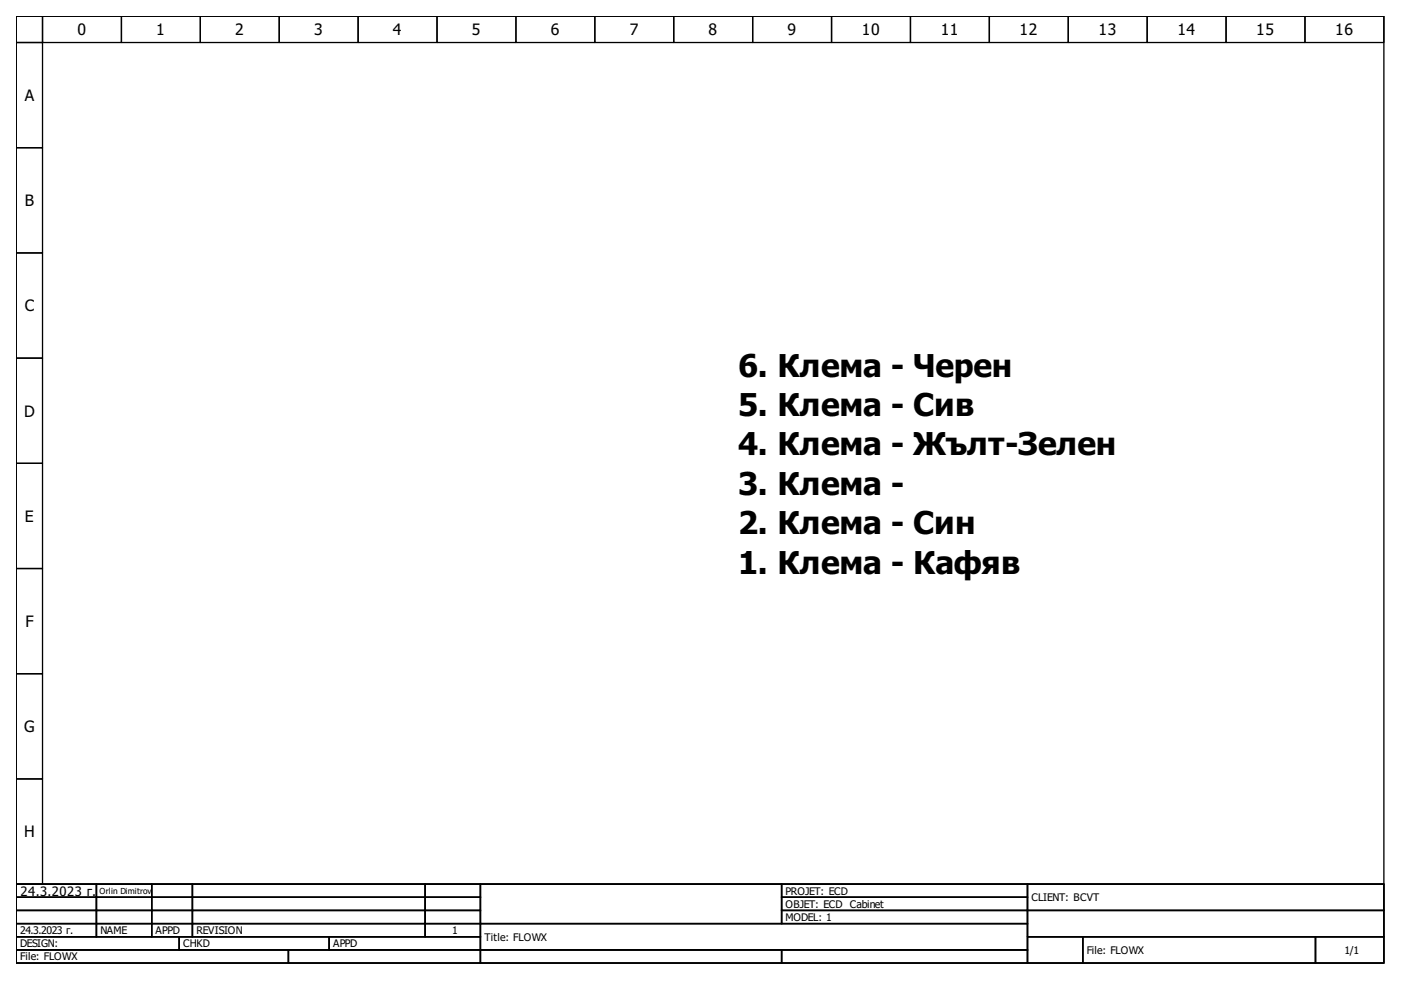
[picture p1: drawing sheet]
<svg xmlns="http://www.w3.org/2000/svg" width="297mm" height="210mm" viewBox="0 0 297 210" stroke-linecap="round" stroke-linejoin="round" font-family="sans-serif">
<defs><g id="words">
<g font-size="6.7">
<text x="156.5" y="79.8">6. Клема - Черен</text>
<text x="156.5" y="88.2">5. Клема - Сив</text>
<text x="156.5" y="96.6">4. Клема - Жълт-Зелен</text>
<text x="156.5" y="104.9">3. Клема -</text>
<text x="156.5" y="113.3">2. Клема - Син</text>
<text x="156.5" y="121.7">1. Клема - Кафяв</text>
</g>
<g font-size="3.3">
<text x="16.4" y="7.5">0</text>
<text x="33.1" y="7.5">1</text>
<text x="49.9" y="7.5">2</text>
<text x="66.6" y="7.5">3</text>
<text x="83.3" y="7.5">4</text>
<text x="100" y="7.5">5</text>
<text x="116.8" y="7.5">6</text>
<text x="133.5" y="7.5">7</text>
<text x="150.2" y="7.5">8</text>
<text x="167" y="7.5">9</text>
<text x="182.7" y="7.5">10</text>
<text x="199.4" y="7.5">11</text>
<text x="216.2" y="7.5">12</text>
<text x="232.9" y="7.5">13</text>
<text x="249.6" y="7.5">14</text>
<text x="266.4" y="7.5">15</text>
<text x="283.1" y="7.5">16</text>
<text x="5.3" y="21.4">A</text>
<text x="5.3" y="43.7">B</text>
<text x="5.3" y="66">C</text>
<text x="5.1" y="88.3">D</text>
<text x="5.3" y="110.6">E</text>
<text x="5.4" y="132.9">F</text>
<text x="5.1" y="155.3">G</text>
<text x="5.1" y="177.6">H</text>
</g>
<text font-size="2.8" x="4.4" y="189.9">24.3.2023 г.</text>
<g font-size="2.2">
<text x="166.5" y="189.7">PROJET: ECD</text>
<text x="218.7" y="191.1">CLIENT: BCVT</text>
<text x="166.5" y="192.5">OBJET: ECD Cabinet</text>
<text x="166.5" y="195.3">MODEL: 1</text>
<text x="4.3" y="198.1">24.3.2023 г.</text>
<text x="4.3" y="200.8">DESIGN:</text>
<text x="4.3" y="203.6">File: FLOWX</text>
<text x="21.3" y="198.1">NAME</text>
<text x="33" y="198.1">APPD</text>
<text x="38.8" y="200.8">CHKD</text>
<text x="41.6" y="198.1">REVISION</text>
<text x="70.6" y="200.8">APPD</text>
<text x="95.9" y="198.1">1</text>
<text x="102.7" y="199.4">Title: FLOWX</text>
<text x="230.4" y="202.2">File: FLOWX</text>
<text x="285" y="202.2">1/1</text>
</g>
<text font-size="1.8" x="21.1" y="189.5">Orlin Dimitrov</text>
</g></defs>
<g fill="none" stroke="#000" stroke-width=".28">
<path d="M3.4 3.4h290v184.1h-290zM3.4 3.4h5.6v5.6h-5.6zM3.4 9h5.6v22.3h-5.6zM9 3.4h16.7v5.6h-16.7zM25.7 3.4h16.8v5.6h-16.8zM42.5 3.4h16.7v5.6h-16.7zM59.2 3.4h16.7v5.6h-16.7zM75.9 3.4h16.8v5.6h-16.8zM92.7 3.4h16.7v5.6h-16.7zM109.4 3.4h16.7v5.6h-16.7zM126.1 3.4h16.7v5.6h-16.7zM142.8 3.4h16.8v5.6h-16.8z"/>
<path d="M159.6 3.4h16.7v5.6h-16.7zM176.3 3.4h16.7v5.6h-16.7zM193 3.4h16.8v5.6h-16.8zM209.8 3.4h16.7v5.6h-16.7zM226.5 3.4h16.7v5.6h-16.7zM243.2 3.4h16.8v5.6h-16.8zM260 3.4h16.7v5.6h-16.7zM276.7 3.4h16.7v5.6h-16.7zM3.4 31.3h5.6v22.3h-5.6zM3.4 53.6h5.6v22.3h-5.6zM3.4 75.9h5.6v22.3h-5.6zM3.4 98.2h5.6v22.3h-5.6z"/>
<path d="M3.4 120.5h5.6v22.3h-5.6zM3.4 142.8h5.6v22.4h-5.6zM3.4 165.2h5.6v22.3h-5.6zM3.4 187.5h290v16.7h-290zM3.4 187.5h17v2.7h-17zM3.4 190.2h17v2.8h-17zM3.4 193h17v2.8h-17zM3.4 195.8h17v2.8h-17zM3.4 198.6h34.6v2.8h-34.6zM20.4 187.5h11.8v2.7h-11.8zM20.4 190.2h11.8v2.8h-11.8zM20.4 193h11.8v2.8h-11.8z"/>
<path d="M20.4 195.8h11.8v2.8h-11.8zM32.2 187.5h8.6v2.7h-8.6zM32.2 190.2h8.6v2.8h-8.6zM32.2 193h8.6v2.8h-8.6zM32.2 195.8h8.6v2.8h-8.6zM38 198.6h31.8v2.8h-31.8zM40.8 187.5h49.4v2.7h-49.4zM40.8 190.2h49.4v2.8h-49.4zM40.8 193h49.4v2.8h-49.4zM40.8 195.8h49.4v2.8h-49.4zM69.8 198.6h32.1v2.8h-32.1zM90.2 187.5h11.7v2.7h-11.7z"/>
<path d="M90.2 190.2h11.7v2.8h-11.7zM90.2 193h11.7v2.8h-11.7zM90.2 195.8h11.7v2.8h-11.7zM101.9 187.5h63.8v8.3h-63.8zM101.9 195.8h115.9v5.6h-115.9zM165.7 187.5h52.1v2.7h-52.1zM165.7 190.2h52.1v2.8h-52.1zM165.7 193h52.1v2.8h-52.1zM217.8 187.5h75.6v5.5h-75.6zM217.8 193h75.6v5.6h-75.6zM217.8 198.6h11.8v5.6h-11.8zM229.6 198.6h49.3v5.6h-49.3z"/>
<path d="M278.9 198.6h14.5v5.6h-14.5zM3.4 201.4h57.8v2.8h-57.8zM61.2 201.4h40.7v2.8h-40.7zM101.9 201.4h63.8v2.8h-63.8zM165.7 201.4h52.1v2.8h-52.1z"/>
</g>
<use href="#words"/>
</svg>
